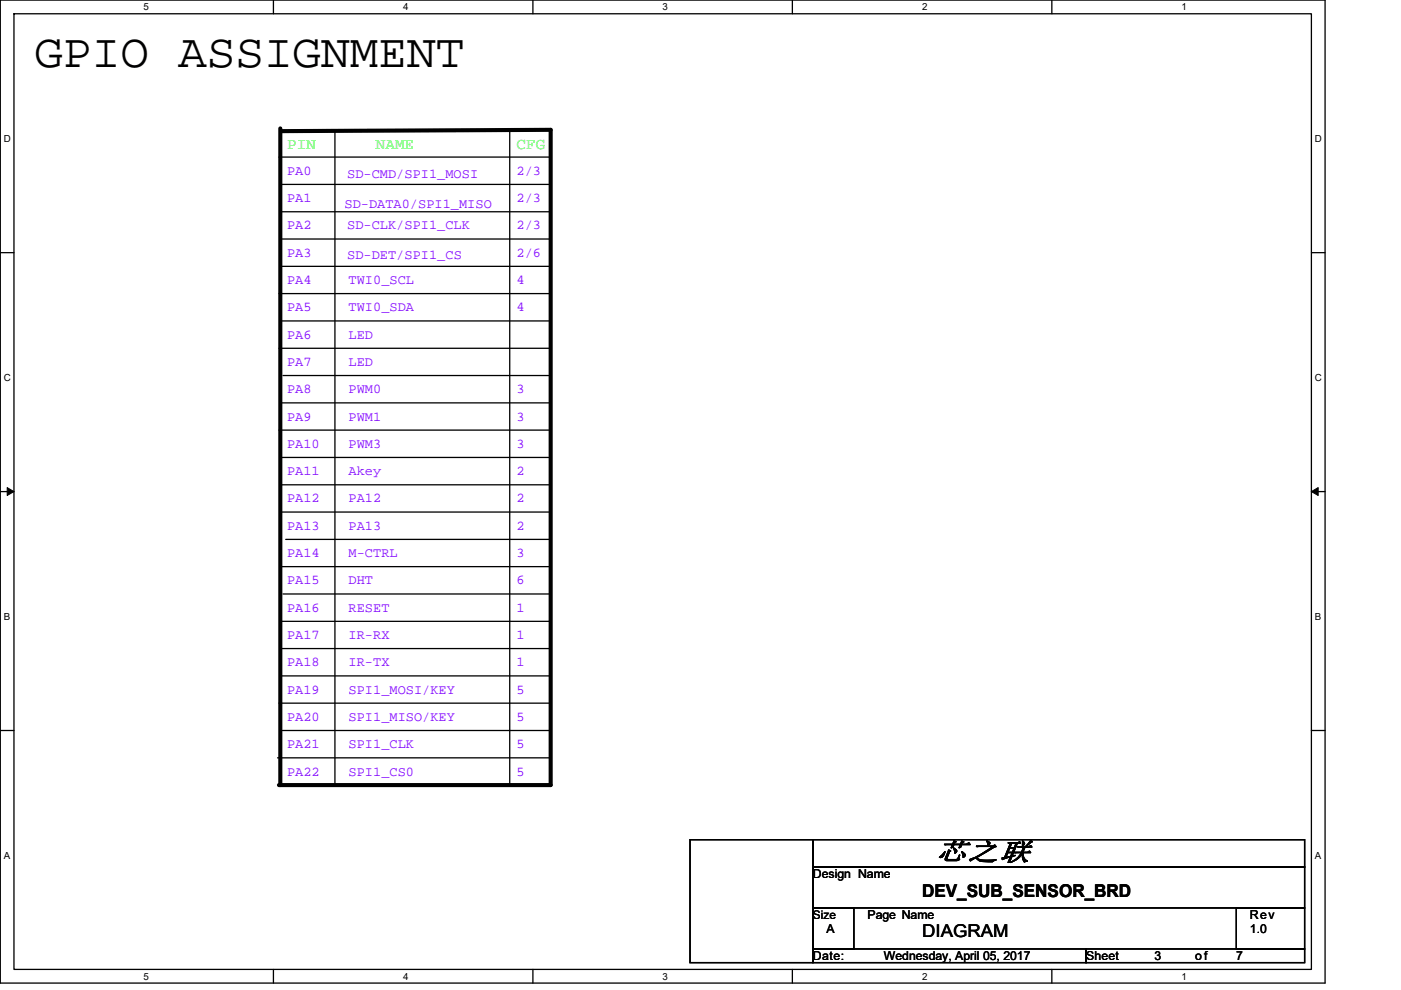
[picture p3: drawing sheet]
<svg xmlns="http://www.w3.org/2000/svg" width="297mm" height="210mm" viewBox="0 0 297 210" stroke-linecap="round" stroke-linejoin="round" font-family="sans-serif">
<defs><g id="words">
<text font-size="10.1" x="7.3" y="14.2">GPIO ASSIGNMENT</text>
<text font-size="5.6" x="198.4" y="182.5">芯之联</text>
<g font-size="3.7">
<text x="195.5" y="190.3">DEV_SUB_SENSOR_BRD</text>
<text x="195.5" y="198.8">DIAGRAM</text>
</g>
<g font-size="3.4" fill="#0f0">
<text x="60.9" y="31.7">PIN</text>
<text x="79.7" y="31.7">NAME</text>
<text x="109.5" y="31.7">CFG</text>
</g>
<g font-size="2.9" fill="#8000ff">
<text x="60.9" y="37.1">PA0</text>
<text x="73.6" y="37.7">SD-CMD/SPI1_MOSI</text>
<text x="109.5" y="37.1">2/3</text>
<text x="60.9" y="42.9">PA1</text>
<text x="73" y="44">SD-DATA0/SPI1_MISO</text>
<text x="109.5" y="42.9">2/3</text>
<text x="60.9" y="48.7">PA2</text>
<text x="73.6" y="48.7">SD-CLK/SPI1_CLK</text>
<text x="109.5" y="48.7">2/3</text>
<text x="60.9" y="54.5">PA3</text>
<text x="73.6" y="55">SD-DET/SPI1_CS</text>
<text x="109.5" y="54.5">2/6</text>
<text x="60.9" y="60.2">PA4</text>
<text x="73.9" y="60.2">TWI0_SCL</text>
<text x="109.5" y="60.2">4</text>
<text x="60.9" y="66">PA5</text>
<text x="60.9" y="71.8">PA6</text>
<text x="73.9" y="66">TWI0_SDA</text>
<text x="73.9" y="71.8">LED</text>
<text x="109.5" y="66">4</text>
<text x="60.9" y="77.6">PA7</text>
<text x="73.9" y="77.6">LED</text>
<text x="60.9" y="83.4">PA8</text>
<text x="73.9" y="83.4">PWM0</text>
<text x="109.5" y="83.4">3</text>
<text x="60.9" y="89.2">PA9</text>
<text x="73.9" y="89.2">PWM1</text>
<text x="109.5" y="89.2">3</text>
<text x="60.9" y="95">PA10</text>
<text x="73.9" y="95">PWM3</text>
<text x="109.5" y="95">3</text>
<text x="60.9" y="100.8">PA11</text>
<text x="73.9" y="100.8">Akey</text>
<text x="109.5" y="100.8">2</text>
<text x="60.9" y="106.6">PA12</text>
<text x="73.9" y="106.6">PA12</text>
<text x="109.5" y="106.6">2</text>
<text x="60.9" y="112.4">PA13</text>
<text x="73.9" y="112.4">PA13</text>
<text x="109.5" y="112.4">2</text>
<text x="60.9" y="118.2">PA14</text>
<text x="73.9" y="118.2">M-CTRL</text>
<text x="109.5" y="118.2">3</text>
<text x="60.9" y="124">PA15</text>
<text x="73.9" y="124">DHT</text>
<text x="109.5" y="124">6</text>
<text x="60.9" y="129.7">PA16</text>
<text x="73.9" y="129.7">RESET</text>
<text x="109.5" y="129.7">1</text>
<text x="60.9" y="135.5">PA17</text>
<text x="73.9" y="135.5">IR-RX</text>
<text x="109.5" y="135.5">1</text>
<text x="60.9" y="141.3">PA18</text>
<text x="73.9" y="141.3">IR-TX</text>
<text x="109.5" y="141.3">1</text>
<text x="60.9" y="147.1">PA19</text>
<text x="73.9" y="147.1">SPI1_MOSI/KEY</text>
<text x="109.5" y="147.1">5</text>
<text x="60.9" y="152.9">PA20</text>
<text x="73.9" y="152.9">SPI1_MISO/KEY</text>
<text x="109.5" y="152.9">5</text>
<text x="60.9" y="158.7">PA21</text>
<text x="73.9" y="158.7">SPI1_CLK</text>
<text x="109.5" y="158.7">5</text>
<text x="60.9" y="164.5">PA22</text>
<text x="73.9" y="164.5">SPI1_CS0</text>
<text x="109.5" y="164.5">5</text>
</g>
<g font-size="2.6">
<text x="172.4" y="186.2">Design Name</text>
<text x="175.3" y="197.8">A</text>
<text x="183.9" y="194.9">Page Name</text>
<text x="265" y="194.9">Rev</text>
<text x="265" y="197.8">1.0</text>
<text x="172.4" y="203.6">Date:</text>
<text x="187.4" y="203.6">Wednesday, April 05, 2017</text>
<text x="230.3" y="203.6">Sheet</text>
<text x="244.7" y="203.6">3</text>
<text x="253.4" y="203.6">of</text>
<text x="262.1" y="203.6">7</text>
</g>
<text font-size="2.5" x="172.4" y="194.8">Size</text>
<g font-size="2.1">
<text x="30.5" y="2.2">5</text>
<text x="85.5" y="2.2">4</text>
<text x="140.5" y="2.2">3</text>
<text x="195.5" y="2.2">2</text>
<text x="250.5" y="2.2">1</text>
<text x=".8" y="30.1">D</text>
<text x="278.8" y="30.1">D</text>
<text x=".8" y="80.8">C</text>
<text x="278.8" y="80.8">C</text>
<text x=".8" y="131.4">B</text>
<text x="278.8" y="131.4">B</text>
<text x=".8" y="182.1">A</text>
<text x="278.8" y="182.1">A</text>
<text x="30.5" y="207.8">5</text>
<text x="85.5" y="207.8">4</text>
<text x="140.5" y="207.8">3</text>
<text x="195.5" y="207.8">2</text>
<text x="250.5" y="207.8">1</text>
</g>
</g></defs>
<path d="M.1 0h280.8v208.5h-280.8zM3 2.9h275v202.7h-275z" fill="none" stroke="#000" stroke-width=".28"/>
<g fill="#fff">
<path d="M30.5 .3h1.1v2.3h-1.1z"/>
<path d="M30.5 205.9h1.1v2.3h-1.1z"/>
</g>
<path d="M58 0v2.9M58 205.6v2.9" fill="none" stroke="#000" stroke-width=".28"/>
<g fill="#fff">
<path d="M85.5 .3h1.1v2.3h-1.1z"/>
<path d="M85.5 205.9h1.1v2.3h-1.1z"/>
</g>
<path d="M113 0v2.9M113 205.6v2.9" fill="none" stroke="#000" stroke-width=".28"/>
<g fill="#fff">
<path d="M140.5 .3h1.1v2.3h-1.1z"/>
<path d="M140.5 205.9h1.1v2.3h-1.1z"/>
</g>
<path d="M168 0v2.9M168 205.6v2.9" fill="none" stroke="#000" stroke-width=".28"/>
<g fill="#fff">
<path d="M195.5 .3h1.2v2.3h-1.2z"/>
<path d="M195.5 205.9h1.2v2.3h-1.2z"/>
</g>
<path d="M223 0v2.9M223 205.6v2.9" fill="none" stroke="#000" stroke-width=".28"/>
<g fill="#fff">
<path d="M250.5 .3h1.2v2.3h-1.2z"/>
<path d="M250.5 205.9h1.2v2.3h-1.2z"/>
<path d="M.8 28.3h1.5v2.3h-1.5z"/>
<path d="M278.8 28.3h1.5v2.3h-1.5z"/>
<path d="M.8 78.9h1.5v2.3h-1.5z"/>
<path d="M278.8 78.9h1.5v2.3h-1.5z"/>
</g>
<path d="M.1 53.6h2.9M278 53.6h2.9" fill="none" stroke="#000" stroke-width=".28"/>
<g fill="#fff">
<path d="M.8 129.6h1.4v2.3h-1.4z"/>
<path d="M278.8 129.6h1.4v2.3h-1.4z"/>
</g>
<path d="M.1 104.3h2.9M278 104.3h2.9" fill="none" stroke="#000" stroke-width=".28"/>
<path d="M1.5 103.4l1.5 .9-1.5 .8zM278 104.3l1.5-.9v1.7z" fill="#000" stroke="#000" stroke-width=".21"/>
<g fill="#fff">
<path d="M.8 180.3h1.4v2.3h-1.4z"/>
<path d="M278.8 180.3h1.4v2.3h-1.4z"/>
</g>
<g fill="none" stroke="#000" stroke-width=".28">
<path d="M59.1 33.3h57.7M59.7 39.1h57.1M71 27.5v139M108.1 27.5v139M59.4 44.9h57.4M59.7 50.7h57.1M59.7 56.5h57.1M59.1 62.3h57.7M59.1 73.9h57.7M59.7 68.1h57.1M60 79.7h56.8M59.1 91.2h57.7"/>
<path d="M59.7 85.4h57.1M59.7 97h57.1M59.4 108.6h57.4M59.7 102.8h57.1M60.6 114.4h56.2M59.4 120.2h57.4M59.7 131.8h57.1M59.7 137.6h57.1M60 126h56.8M.1 154.9h2.9M59.1 149.1h57.7M59.4 143.4h57.4"/>
<path d="M59.7 154.9h57.1M278 154.9h2.9M58.8 160.7h58M146.3 178.1h26.1v26.1h-26.1zM172.4 178.1h104.2v5.8h-104.2zM172.4 183.9h104.2v8.7h-104.2zM172.4 192.6h8.6v8.7h-8.6zM262.1 192.6h14.5v8.7h-14.5zM172.4 201.3h57.9v2.9h-57.9zM230.3 201.3h46.3v2.9h-46.3z"/>
</g>
<path d="M59.4 27.2v139.3M59.7 27.8l57.1-.3v139h-57.7" fill="none" stroke="#000" stroke-width=".87"/>
<use href="#words"/>
</svg>
